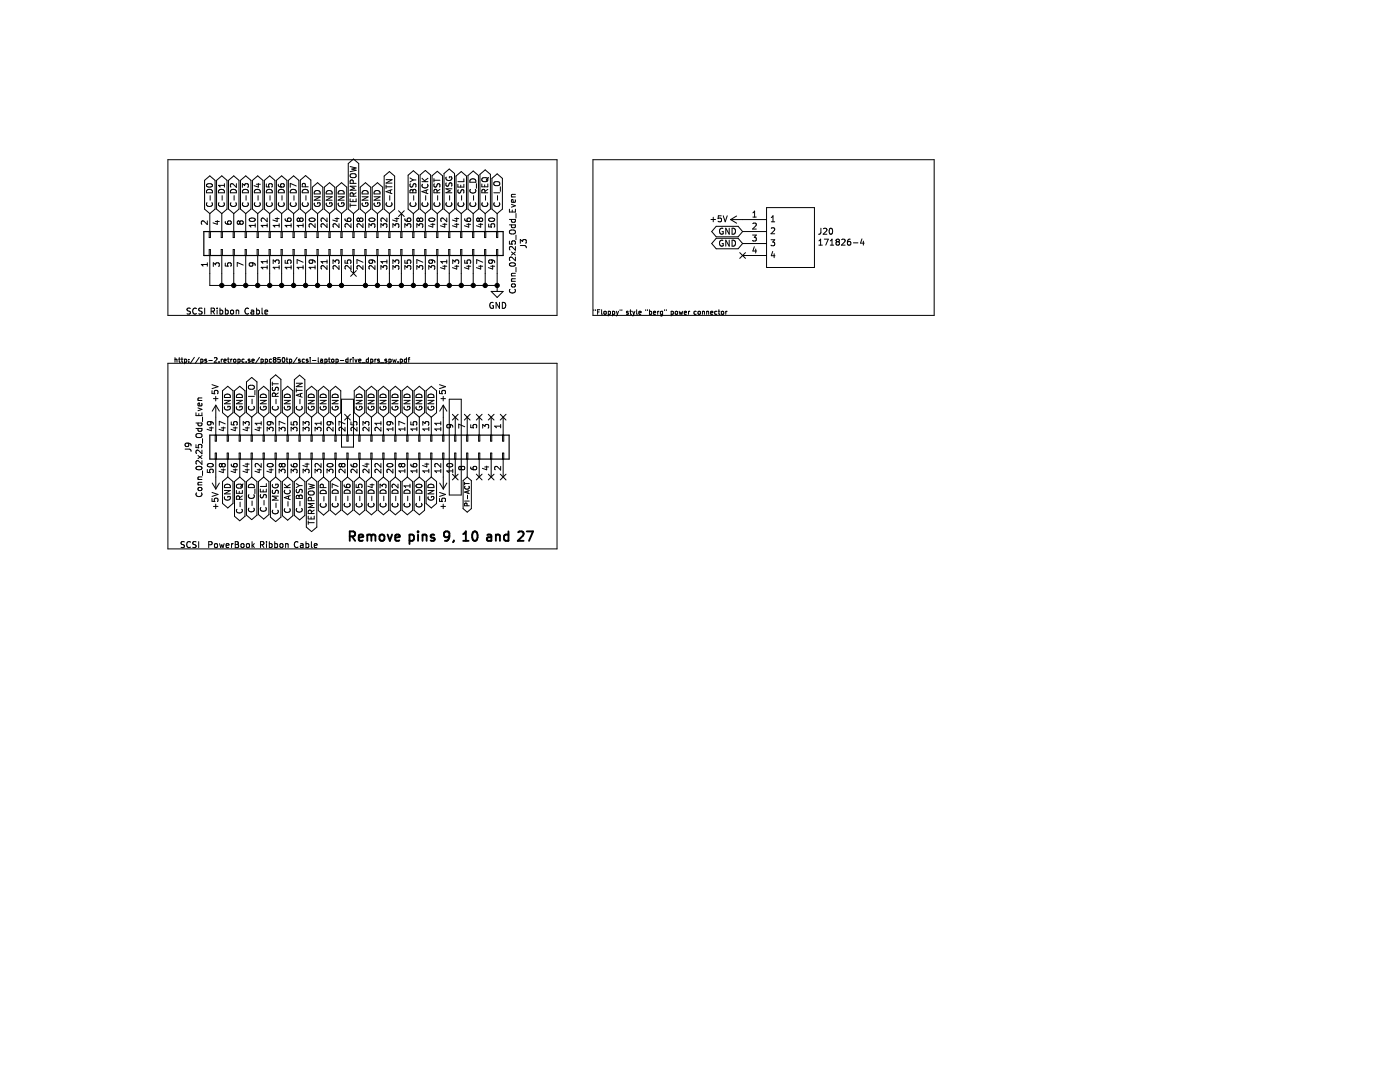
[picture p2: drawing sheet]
<svg xmlns="http://www.w3.org/2000/svg" width="279mm" height="216mm" viewBox="0 0 279 216" stroke-linecap="round" stroke-linejoin="round" font-family="sans-serif">
<path d="M.1 9.2h279.3v206.7h-279.3z" fill-rule="evenodd" fill="#fff" stroke="#fff" stroke-width=".2"/>
<g fill="none" stroke="#000" stroke-width=".2">
<path d="M33.5 31.9h77.7v31h-77.7zM40.8 36l1.1-.9 1 .9v5.7l-1 .9-1.1-.9zM41.3 36.8a.57 .57 0 0 1 .7-.2 .57 .57 0 0 1 .3 .6 .71 .71 0 0 1-1.1-.3zM41.4 37.9a.62 .62 0 0 1 .7-.1 .62 .62 0 0 1 .3 .7h-1.2zM41.9 39v.9M43.2 36l1.1-.9 1 .9v5.7l-1 .9-1.1-.9zM43.8 37.9a.62 .62 0 0 1 .7-.1 .62 .62 0 0 1 .3 .7h-1.2zM44.3 39v.9M44.8 36.6v.7M44.8 37h-1.2l.3 .3M45.6 36l1.1-.9 1 .9v5.7l-1 .9-1.1-.9zM46.2 37.9a.62 .62 0 0 1 .7-.1 .62 .62 0 0 1 .3 .7h-1.2z"/>
<path d="M46.7 39v.9M47.2 36.6v.8l-.9-.8-.3 .3 .1 .4M48 36l1-.9 1.1 .9v5.7l-1.1 .9-1-.9zM48.4 37.4v-.8l.4 .4 .1-.3h.6l.1 .2-.1 .5M48.5 37.9a.62 .62 0 0 1 .8-.1 .62 .62 0 0 1 .3 .7h-1.2zM49.1 39v.9M50.4 36l1-.9 1.1 .9v5.7l-1.1 .9-1-.9zM50.9 37.9a.62 .62 0 0 1 .7-.1 .62 .62 0 0 1 .4 .7h-1.2zM51.2 36.8h.8M51.5 39v.9M51.6 36.6v.7l-.9-.3M52.8 36l1-.9 1.1 .9v5.7l-1.1 .9-1-.9z"/>
<path d="M53.1 36.7v.6h.6v-.5l.5-.1 .1 .2-.1 .4M53.3 37.9a.62 .62 0 0 1 .7-.1 .62 .62 0 0 1 .3 .7h-1.2zM53.9 39v.9M55.2 36l1-.9 1.1 .9v5.7l-1.1 .9-1-.9zM55.5 36.8l.1 .3 .2 .2h.7l.2-.2-.1-.4-.5 .1-.1 .3 .2 .2M55.7 37.9a.62 .62 0 0 1 .7-.1 .62 .62 0 0 1 .3 .7h-1.2zM56.3 39v.9M57.6 36l1-.9 1 .9v5.7l-1 .9-1-.9zM58.1 37.9a.62 .62 0 0 1 .7-.1 .62 .62 0 0 1 .3 .7h-1.2zM58.7 39v.9M59.1 37.1l-1.2-.5v.8M59.9 35.9l1.1-.9 1 .9v5.8l-1 .9-1.1-.9z"/>
<path d="M60.5 37.9a.62 .62 0 0 1 .7-.1 .62 .62 0 0 1 .3 .7h-1.2zM60.9 37.3v-.6l-.5-.1-.1 .7h1.2M61.1 39v.9M62.3 37.4l1.1-.9 1 .9v4.3l-1 .9-1.1-.9zM62.7 39.3h1.2l-1.2 .6h1.2M62.9 38.1a.62 .62 0 0 1 .7 0 .62 .62 0 0 1 .3 .6h-1.2zM64.7 37.4l1.1-.9 1 .9v4.3l-1 .9-1.1-.9zM65.1 39.3h1.2l-1.2 .6h1.2M65.3 38.1a.62 .62 0 0 1 .7 0 .62 .62 0 0 1 .3 .6h-1.2zM67.1 37.4l1.1-.9 1 .9v4.3l-1 .9-1.1-.9zM67.5 39.3h1.2l-1.2 .6h1.2M67.7 38.1a.62 .62 0 0 1 .7 0 .62 .62 0 0 1 .3 .6h-1.2z"/>
<path d="M69.5 32.6l1-.9 1.1 .9v9.1l-1.1 .9-1-.9zM69.9 39.7v.5h1.2v-.5M69.9 33.2l1.2 .3-.9 .2 .9 .3-1.2 .3M69.9 34.8l.8-.1a.4 .4 0 0 1 .4 .4 .4 .4 0 0 1-.4 .4h-.4a.4 .4 0 0 1-.4-.3 .4 .4 0 0 1 0-.4zM70.4 39.8v.4M70.5 36.6l-.1-.6h-.4l-.1 .6h1.2M70.5 39.2l-.1-.6-.4-.1-.1 .7h1.2M71.1 37.2h-1.2l.8 .4-.8 .4h1.2M71.1 38.5l-.6 .4M71.9 37.4l1-.9 1.1 .9v4.3l-1.1 .9-1-.9zM72.3 39.3h1.2l-1.2 .6h1.2M72.4 38.1a.62 .62 0 0 1 .7 0 .62 .62 0 0 1 .4 .6h-1.2z"/>
<path d="M74.3 37.4l1-.9 1.1 .9v4.3l-1.1 .9-1-.9zM74.7 39.3h1.1l-1.1 .6h1.1M74.8 38.1a.62 .62 0 0 1 .7 0 .62 .62 0 0 1 .3 .6h-1.1zM76.7 35.1l1-.9 1.1 .9v6.6l-1.1 .9-1-.9zM77 37.3h1.2M77 36.9v.7M77 35.9h1.2l-1.2 .6h1.2M77.8 39v.9M77.9 38v.5M78.2 37.8l-1.2 .4 1.2 .4M81.4 35l1.1-.9 1 .9v6.7l-1 .9-1.1-.9zM81.8 35.5l.6 .4"/>
<path d="M81.9 36.6v.7h.4l.2-.5 .3-.2 .2 .3v.4M81.9 37.9l.3-.1 .2 .3 .2-.3h.3l.1 .7h-1.2zM82.4 38.1v.4M82.4 35.9h.6M82.4 35.9l-.6 .4M82.6 39v.9M83.8 34.9l1.1-.9 1 .9v6.8l-1 .9-1.1-.9zM84.2 36.3h1.2M84.2 35.6l.7 .7M84.3 36.8a.53 .53 0 0 0 .5 .7 .53 .53 0 0 0 .5-.7M85 39v.9M85.1 38v.5"/>
<path d="M85.4 37.8l-1.2 .4 1.2 .4M85.4 35.6l-.7 .5M86.2 35.1l1.1-.9 1 .9v6.6l-1 .9-1.1-.9zM86.6 35.6v.7M86.6 36h1.2M86.7 36.6v.7h.4l.2-.5 .3-.2 .2 .3-.1 .4M87.2 38.5v-.6l-.5-.1-.1 .7h1.2M87.3 39v.9M87.8 37.8l-.6 .4M88.6 34.6l1.1-.9 1 .9v7.1l-1 .9-1.1-.9zM89 36.5l.1 .6h.3l.3-.5 .3-.1 .2 .2-.1 .5M89 35.3a.54 .54 0 0 0 .6 .7 .54 .54 0 0 0 .5-.7h-.4v.2"/>
<path d="M89.7 39v.9M90.2 37.7h-1.2l.8 .4-.8 .4h1.2M91 35.1l1.1-.9 1 .9v6.6l-1 .9-1.1-.9zM91.4 36.8v.5h1.2v-.5M91.4 37.8l.1 .7h.3l.3-.5 .2-.2 .3 .3-.1 .4M91.9 36.9v.4M92.1 39v.9M92.6 35.7v.6h-1.2M93.4 35l1-.9 1.1 .9v6.7l-1.1 .9-1-.9zM93.9 37.8a.53 .53 0 0 0 .5 .7 .53 .53 0 0 0 .5-.7M93.9 35.8a.62 .62 0 0 1 .8-.1 .62 .62 0 0 1 .3 .7h-1.2zM94.5 39v.9"/>
<path d="M95.1 36.6v1M95.8 34.8l1-.9 1.1 .9v6.9l-1.1 .9-1-.9zM96.2 36.7v.6h1.2v-.6M96.3 35.5h.7a.4 .4 0 0 1 .4 .4 .4 .4 0 0 1-.4 .4h-.4a.4 .4 0 0 1-.4-.3 .4 .4 0 0 1 .1-.5zM96.7 36.9v.4M96.8 38.5l-.1-.6-.4-.1-.1 .7h1.2M96.9 39v.9M97.4 37.8l-.6 .4M97.5 35.4l-.4 .6M98.2 35.6l1-.9 1.1 .9v6.1l-1.1 .9-1-.9zM98.5 38.5h1.2M98.6 36.4l.7-.1a.4 .4 0 0 1 .5 .3 .4 .4 0 0 1-.5 .4h-.4a.4 .4 0 0 1-.3-.2 .4 .4 0 0 1 0-.4z"/>
<path d="M99.3 39v.9M99.9 37.3v.9M102.1 39.3h.8M102.8 39.9l.1 .3-.2 .2-.6-.1v-.4l.2-.1 .2 .6M102.9 38.8h-.8l.1 .5M118.3 31.9h68.1v31h-68.1zM41.3 40.5a.53 .53 0 0 0 .5 .7 .53 .53 0 0 0 .5-.7M41.4 44.1v.7l-.9-.7-.3 .2 .1 .5M41.4 52.4v.7M41.4 52.8h-1.2l.3 .3M41.8 49.8h.2v1.2h-.2zM41.8 46.2h.2v1.2h-.2z"/>
<path d="M41.9 42.6v3.6M41.9 51v6h57.3M42.6 53.2v-.8l.4 .4 .1-.3h.5l.2 .2-.2 .5M43 44.2h.8M43.4 44v.8l-.9-.3M43.7 40.5a.53 .53 0 0 0 .5 .7 .53 .53 0 0 0 .5-.7M44.1 49.8h.3v1.2h-.3zM44.1 46.2h.3v1.2h-.3zM44.3 42.6v3.6M44.3 51v6M45 44.2v.3l.2 .2 .7 .1 .3-.3-.2-.4-.5 .1-.1 .3 .2 .3M45 52.5v.6h.5v-.6h.5l.2 .2-.2 .4"/>
<path d="M46.1 40.5a.53 .53 0 0 0 .5 .7 .53 .53 0 0 0 .5-.7M46.5 49.8h.3v1.2h-.3zM46.5 46.2h.3v1.2h-.3zM46.7 42.6v3.6M46.7 51v6M47.9 44.3l-.3-.2-.3 .2v.2l.3 .3 .3-.3M47.9 44.3l.2-.2h.2l.2 .2v.3l-.2 .2-.3-.1-.1-.2M47.9 44.3v.2M48.5 40.5a.53 .53 0 0 0 .5 .7 .53 .53 0 0 0 .5-.7M48.5 52.9l-1.2-.5v.8M48.9 49.8h.3v1.2h-.3zM48.9 46.2h.3v1.2h-.3z"/>
<path d="M49 42.6v3.6M49 51v6M49.8 43.6a.57 .57 0 0 1 .7-.2 .57 .57 0 0 1 .4 .6 .71 .71 0 0 1-1.2-.2zM50.2 52.4l.3 .3-.1 .3-.6 .1-.1-.4 .3-.3 .6 .1 .3 .2v.3M50.9 40.5a.53 .53 0 0 0 .5 .7 .53 .53 0 0 0 .4-.7M50.9 44.6v.7M50.9 45h-1.2l.4 .3M51.3 49.8h.2v1.2h-.2zM51.3 46.2h.2v1.2h-.2zM51.4 42.6v3.6M51.4 51v6M53.3 40.5a.53 .53 0 0 0 .4 .7 .53 .53 0 0 0 .5-.7"/>
<path d="M53.3 45h-1.2l.4 .3M53.3 43.5v.7l-.8-.7-.4 .2 .1 .5M53.3 44.6v.7M53.3 51.9v.6M53.3 53v.7M53.3 53.3h-1.2l.4 .4M53.3 52.2h-1.2l.4 .3M53.7 49.8h.2v1.2h-.2zM53.7 46.2h.2v1.2h-.2zM53.8 42.6v3.6M53.8 51v6M54.5 52.6v-.7l.5 .4 .1-.4h.5l.1 .2-.1 .5"/>
<path d="M54.9 43.6h.8M55.3 43.4v.8l-.8-.3M55.7 40.5a.53 .53 0 0 0 .4 .7 .53 .53 0 0 0 .5-.7M55.7 45h-1.2l.4 .3M55.7 53.3h-1.2l.4 .4M55.7 44.6v.7M55.7 53v.7M56.1 49.8h.2v1.2h-.2zM56.1 46.2h.2v1.2h-.2zM56.2 42.6v3.6M56.2 51v6M56.9 43.6l.1 .4 .2 .1 .7 .1 .2-.2-.1-.4h-.6v.4l.2 .2"/>
<path d="M56.9 51.9v.6h.6l-.1-.5 .6-.1 .1 .2-.1 .4M58 40.5a.53 .53 0 0 0 .5 .7 .53 .53 0 0 0 .5-.7M58.1 45h-1.2l.3 .3M58.1 53.3h-1.2l.3 .4M58.1 44.6v.7M58.1 53v.7M58.5 49.8h.2v1.2h-.2zM58.5 46.2h.2v1.2h-.2zM58.6 42.6v3.6M58.6 51v6M59.8 43.7l-.2-.2-.3 .2 .1 .4 .1 .1 .3-.2M59.8 43.7l.2-.2h.3l.2 .2-.1 .4-.1 .1-.4-.1-.1-.1"/>
<path d="M59.8 43.7v.3M60.4 40.5a.53 .53 0 0 0 .5 .7 .53 .53 0 0 0 .5-.7M60.5 45h-1.2l.3 .3M60.5 53.3h-1.2l.3 .4M60.5 44.6v.7M60.5 53v.7M60.5 52.3l-1.2-.5v.8M60.9 49.8h.2v1.2h-.2zM60.9 46.2h.2v1.2h-.2zM61 42.6v3.6M61 51v6M61.8 43.6a.57 .57 0 0 1 .7-.2 .57 .57 0 0 1 .3 .6 .71 .71 0 0 1-1.1-.2z"/>
<path d="M62.2 51.9l.2 .2v.3l-.6 .1-.1-.4 .2-.2h.7l.2 .2 .1 .3M62.8 40.5a.54 .54 0 0 0 .5 .7 .54 .54 0 0 0 .5-.7h-.4v.2M62.9 53.3h-1.2l.3 .4M62.9 44.6v.8l-.9-.8-.3 .3 .1 .4M62.9 53v.7M63.3 49.8h.2v1.2h-.2zM63.3 46.2h.2v1.2h-.2zM63.4 42.6v3.6M63.4 51v6M65.2 40.5a.54 .54 0 0 0 .5 .7 .54 .54 0 0 0 .5-.7h-.4v.2M65.3 43.5v.7l-.9-.7-.3 .2 .1 .5M65.3 52.2h-1.2l.3 .3"/>
<path d="M65.3 53v.7l-.9-.7-.3 .2 .1 .5M65.3 44.6v.8l-.9-.8-.3 .3 .1 .4M65.3 51.9v.6M65.6 49.8h.3v1.2h-.3zM65.6 46.2h.3v1.2h-.3zM65.8 42.6v3.6M65.8 51v6M66.5 52.6v-.7l.4 .4 .1-.4h.5l.2 .2-.2 .5M66.9 43.6h.8M67.3 43.4v.8l-.9-.3M67.5 40.5a.54 .54 0 0 0 .6 .7 .54 .54 0 0 0 .5-.7h-.4v.2M67.7 44.6v.8l-.9-.8-.3 .3 .1 .4"/>
<path d="M67.7 53v.7l-.9-.7-.3 .2 .1 .5M68 49.8h.3v1.2h-.3zM68 46.2h.3v1.2h-.3zM68.2 42.6v3.6M68.2 51v6M68.9 43.6v.4l.2 .1 .7 .1 .2-.2-.1-.4h-.5l-.1 .4 .2 .2M68.9 51.9v.6h.5v-.5l.5-.1 .1 .2-.1 .4M69.9 40.6v.7M69.9 41h1.2M70 54l1.1 1.1M70 44.6v.8l-.8-.8-.3 .3 .1 .4M70 53v.7l-.8-.7-.3 .2 .1 .5"/>
<path d="M70.4 49.8h.3v1.2h-.3zM70.4 46.2h.3v1.2h-.3zM70.5 42.6v3.6M70.5 51v3.6M71.1 54l-1.1 1.1M71.8 43.7l-.3-.2-.3 .2 .1 .4 .2 .1 .3-.2M71.8 43.7l.2-.2h.2l.2 .2v.4l-.2 .1-.3-.1-.1-.1M71.8 43.7v.3M72.3 40.5a.54 .54 0 0 0 .6 .7 .54 .54 0 0 0 .4-.7h-.4v.2M72.4 44.6v.8l-.8-.8-.4 .3 .2 .4M72.4 53v.7l-.8-.7-.4 .2 .2 .5M72.4 52.3l-1.2-.5v.8"/>
<path d="M72.8 49.8h.3v1.2h-.3zM72.8 46.2h.3v1.2h-.3zM72.9 42.6v3.6M72.9 51v6M73.6 45.4v-.8l.5 .4 .1-.3h.5l.1 .2-.1 .5M73.7 43.6a.57 .57 0 0 1 .7-.2 .57 .57 0 0 1 .4 .6 .71 .71 0 0 1-1.2-.2zM74.1 51.9l.3 .2-.1 .3-.6 .1-.1-.4 .3-.2h.6l.3 .2v.3M74.7 40.5a.54 .54 0 0 0 .6 .7 .54 .54 0 0 0 .4-.7h-.4v.2M74.8 53v.7l-.8-.7-.4 .2 .1 .5M75.2 49.8h.2v1.2h-.2zM75.2 46.2h.2v1.2h-.2zM75.3 42.6v3.6"/>
<path d="M75.3 51v6M76 45.4v-.8l.5 .4 .1-.3h.5l.1 .2-.1 .5M76 53.7v-.7l.5 .4 .1-.3h.5l.1 .1-.1 .5M77.2 40.5a.53 .53 0 0 0 .4 .7 .53 .53 0 0 0 .5-.7M77.2 43.5v.7l-.8-.7-.4 .2 .1 .5M77.2 52.2h-1.2l.4 .3M77.2 51.9v.6M77.6 49.8h.2v1.2h-.2zM77.6 46.2h.2v1.2h-.2zM77.7 42.6v3.6M77.7 51v6M78.4 52.6v-.7l.5 .4 .1-.4h.5l.1 .2-.1 .5"/>
<path d="M78.4 45.4v-.8l.5 .4 .1-.3h.5l.1 .2-.1 .5M78.4 53.7v-.7l.5 .4 .1-.3h.5l.1 .1-.1 .5M78.8 43.6h.8M79.2 43.4v.8l-.8-.3M79.5 42l1.2 1.2M80 49.8h.2v1.2h-.2zM80 46.2h.2v1.2h-.2zM80.1 42.6v3.6M80.1 51v6M80.7 42l-1.2 1.2M80.8 43.6l.1 .4 .2 .1 .7 .1 .2-.2-.1-.4h-.6v.4l.2 .2M80.8 51.9v.6h.6l-.1-.5 .6-.1 .1 .2-.1 .4"/>
<path d="M80.8 45.4v-.8l.5 .4 .1-.3h.5l.1 .2-.1 .5M80.8 53.7v-.7l.5 .4 .1-.3h.5l.1 .1-.1 .5M81.9 40.5a.53 .53 0 0 0 .5 .7 .53 .53 0 0 0 .5-.7M82.4 49.8h.2v1.2h-.2zM82.4 46.2h.2v1.2h-.2zM82.5 42.6v3.6M82.5 51v6M83.2 45.4v-.8l.4 .4 .2-.3h.5l.1 .2-.1 .5M83.2 53.7v-.7l.4 .4 .2-.3h.5l.1 .1-.1 .5M83.7 43.7l-.2-.2-.3 .2v.4l.2 .1 .3-.2M83.7 43.7l.2-.2h.3l.2 .2-.1 .4-.1 .1-.4-.1-.1-.1M83.7 43.7v.3"/>
<path d="M84.3 40.5a.53 .53 0 0 0 .5 .7 .53 .53 0 0 0 .5-.7M84.4 52.3l-1.2-.5v.8M84.8 49.8h.2v1.2h-.2zM84.8 46.2h.2v1.2h-.2zM84.9 42.6v3.6M84.9 51v6M85.6 53.7v-.7l.4 .4 .1-.3h.6l.1 .1-.1 .5M85.7 43.6a.57 .57 0 0 1 .7-.2 .57 .57 0 0 1 .3 .6 .71 .71 0 0 1-1.1-.2zM86 44.8h.8M86.1 51.9l.2 .2v.3l-.6 .1-.1-.4 .2-.2h.7l.2 .2 .1 .3M86.4 44.6v.7l-.9-.3M86.7 40.5a.53 .53 0 0 0 .5 .7 .53 .53 0 0 0 .5-.7"/>
<path d="M87.2 49.8h.2v1.2h-.2zM87.2 46.2h.2v1.2h-.2zM87.3 42.6v3.6M87.3 51v6M88.4 44.8h.8M88.4 53.1h.8M88.8 52.9v.8l-.9-.3M88.8 44.6v.7l-.9-.3M89.1 40.5a.53 .53 0 0 0 .5 .7 .53 .53 0 0 0 .5-.7M89.2 43.5v.7l-.9-.7-.3 .2 .1 .5M89.2 52.2h-1.2l.3 .3M89.2 51.9v.6"/>
<path d="M89.5 49.8h.3v1.2h-.3zM89.5 46.2h.3v1.2h-.3zM89.7 42.6v3.6M89.7 51v6M90.4 52.6v-.7l.4 .4 .1-.4h.5l.2 .2-.2 .5M90.8 43.6h.8M90.8 44.8h.8M90.8 53.1h.8M91.2 52.9v.8l-.9-.3M91.2 43.4v.8l-.9-.3M91.2 44.6v.7l-.9-.3M91.5 40.5a.53 .53 0 0 0 .5 .7 .53 .53 0 0 0 .5-.7"/>
<path d="M91.9 49.8h.3v1.2h-.3zM91.9 46.2h.3v1.2h-.3zM92.1 42.6v3.6M92.1 51v6M92.7 43.6l.1 .4 .2 .1 .7 .1 .2-.2-.1-.4h-.5l-.1 .4 .2 .2M92.7 51.9v.6h.6v-.5l.5-.1 .1 .2-.1 .4M93.1 44.8h.8M93.1 53.1h.8M93.5 52.9v.8l-.8-.3M93.5 44.6v.7l-.8-.3M93.9 40.5a.53 .53 0 0 0 .5 .7 .53 .53 0 0 0 .5-.7M94.3 49.8h.3v1.2h-.3z"/>
<path d="M94.3 46.2h.3v1.2h-.3zM94.4 42.6v3.6M94.4 51v6M95.5 44.8h.8M95.5 53.1h.8M95.6 43.7l-.2-.2-.3 .2v.3l.3 .2 .2-.2M95.6 43.7l.3-.2h.2l.2 .2v.4l-.2 .1-.3-.1-.2-.1M95.6 43.7v.3M95.9 52.9v.8l-.8-.3M95.9 44.6v.7l-.8-.3M96.3 40.5a.53 .53 0 0 0 .5 .7 .53 .53 0 0 0 .4-.7M96.3 52.3l-1.2-.5v.8"/>
<path d="M96.7 49.8h.2v1.2h-.2zM96.7 46.2h.2v1.2h-.2zM96.8 42.6v3.6M96.8 51v6M97.5 44.7v.6h.6l-.1-.5 .6-.1 .1 .2-.1 .4M97.6 43.6a.57 .57 0 0 1 .7-.2 .57 .57 0 0 1 .4 .6 .71 .71 0 0 1-1.2-.2zM97.9 53.1h.8M98 58.2h2.4l-1.2 1.1zM98 51.9l.3 .2-.1 .3-.6 .1-.1-.4 .3-.2h.6l.3 .2v.3M98.3 52.9v.8l-.8-.3M98.7 40.5a.53 .53 0 0 0 .4 .7 .53 .53 0 0 0 .5-.7M99.1 46.2h.2v1.2h-.2z"/>
<path d="M99.1 49.8h.2v1.2h-.2zM99.2 42.6v3.6M99.2 51v7.2M101.7 41.7v.6h1.2v-.6M101.7 48.1v.6h.5v-.5l.5-.1 .2 .2-.2 .4M101.7 44.9h1.2M101.7 43.8h1.2M101.7 46.1l.8-.2a.4 .4 0 0 1 .4 .4 .4 .4 0 0 1-.4 .4h-.4a.4 .4 0 0 1-.4-.2 .4 .4 0 0 1 0-.4zM101.8 52.5a.57 .57 0 0 1 .6-.1 .57 .57 0 0 1 .4 .5 .71 .71 0 0 1-1.1-.2zM101.8 57.7a.53 .53 0 0 0 .5 .8 .53 .53 0 0 0 .4-.8M102.1 56.1h.8M102.1 55.1h.8"/>
<path d="M102.1 50.3l.8 .6M102.1 40.8l.8 .3-.8 .2M102.1 43.8v.3l.2 .3 .5-.2v-.4M102.1 56.8l.5-.2 .3 .4-.3 .3h-.3l-.2-.3zM102.1 44.9v.3l.2 .2 .5-.1v-.4M102.2 41.9v.4M102.9 49.2v.7l-.9-.7-.3 .2 .1 .5M102.9 51.3v.7l-.9-.7-.3 .2 .1 .5M102.9 54.5l-.8 .1 .1 .5M102.9 55.6l-.8 .1 .1 .4M102.9 50.3l-.8 .6M103 42.6v.9"/>
<path d="M103 46.9v.9M103 53.3v1M103.8 48.5v-.7l.5 .4 .1-.3h.5l.1 .1-.1 .5M103.8 49l1.1 .1 .1 .3M141.9 43.8h.9M142.3 43.3v1M142.9 45.2h4.4l.9 1-.9 1.1h-4.4l-.9-1.1zM142.9 47.5h4.4l.9 1.1-.9 1h-4.4l-.9-1zM143.9 43.1h-.5l-.1 .5h.6v.5l-.1 .2-.5-.2M144.3 45.6a.54 .54 0 0 0-.7 .5 .54 .54 0 0 0 .7 .5v-.4h-.2M144.3 48a.54 .54 0 0 0-.7 .5 .54 .54 0 0 0 .7 .5v-.4h-.2M144.3 43.1l.4 1.2 .4-1.2"/>
<path d="M145.5 45.5v1.2l-.7-1.2v1.2M145.5 47.9v1.2l-.7-1.2v1.2M145.8 43.8h7.2M145.8 43.8l1.2 .7M146.1 45.5a.6 .6 0 0 1 .7 .6 .6 .6 0 0 1-.7 .6zM146.1 47.9a.6 .6 0 0 1 .7 .6 .6 .6 0 0 1-.7 .6zM147 43.1l-1.2 .7M147.6 50.4l1.2 1.2M148.2 51h4.8M148.2 46.2h4.8M148.2 48.6h4.8M148.8 50.4l-1.2 1.2"/>
<path d="M150.2 46.9h.7l-.4 .5 .4 .1v.5l-.2 .1-.5-.1M150.3 43.3h.6M150.3 42.5l.3-.4v1.2M150.3 44.6l.4-.1 .2 .4-.7 .8h.7M150.5 49.2l-.2 .9h.7M150.8 49.7v.8M153 41.4h9.5v12h-9.5zM153.9 47.8h.7l-.4 .5 .4 .1v.5l-.2 .1-.5-.1M153.9 45.6l.5-.1 .2 .3-.7 .8h.7M153.9 44.3h.7M153.9 43.4l.4-.3v1.2M154.2 50.2l-.3 .8h.8"/>
<path d="M154.5 50.6v.8M163.4 48.9h.7M163.4 48.1l.4-.4v1.2M163.8 45.5v1.1l-.4 .1M164.3 45.7l.5-.2 .2 .4-.7 .8h.7M164.5 47.7h.8l-.5 1.2M165.6 45.7l.2-.2a.64 .64 0 0 1 .4 .6 .64 .64 0 0 1-.4 .6l-.3-.4zM165.7 48.9h.7M165.7 48.1l.3-.4v1.2M167.1 48.2l-.3 .3 .1 .3 .2 .1h.2l.2-.2v-.4l-.2-.1M167.1 48.2l-.3-.2 .3-.3h.2l.2 .2-.2 .3M167.1 48.2h.2"/>
<path d="M168 47.8l.4-.1 .3 .4-.8 .8h.8M169.7 47.7l-.4 .1-.1 .2-.1 .7 .2 .2 .4-.1v-.6h-.4l-.2 .2M170.3 48.5h.9M172 47.7l-.3 .8h.8M172.3 48.1v.8M33.5 72.5h77.7v37h-77.7zM34.9 71.4v.9M34.9 71.8l.4-.1v.6M35.6 71.7h.4M35.8 71.4v.8l.2 .1M36.2 71.7h.3M36.3 71.4v.8l.2 .1"/>
<path d="M36.8 71.7v.9M36.8 71.7h.3l.2 .1-.1 .4h-.4M37.7 71.7v.1M37.7 72.2v.1M38 61.5l-.6 .1v.3l.5 .3 .1 .2-.2 .3-.5-.1M38.8 71.3l-.8 1.2M39.2 61.6a.53 .53 0 0 0-.7 .5 .53 .53 0 0 0 .7 .5M39.5 79.9h.8M39.8 71.3l-.8 1.2M40.1 71.7h.2l.2 .1-.1 .4h-.3M40.1 71.7v.9M40.3 79.4l-.7 .1v.4"/>
<path d="M40.3 61.5l-.6 .1v.3l.5 .3 .1 .2-.2 .3-.4-.1M40.8 61.5v1.2M41.2 71.7l-.3 .1 .3 .2v.2h-.3M41.7 71.9h.7M42.1 62.1l.6-.1 .1-.4-.7-.1v1.2M42.3 78v.5l.6 .1-.1-.6h.6l.1 .1-.1 .5M42.3 76.8l1.2 .4-1.2 .4M42.4 62.1l.4 .6M42.6 79.5h.9M42.8 71.4h.3l.2 .2-.6 .7h.6M43.1 79.1v.9M43.3 61.5v.1"/>
<path d="M43.3 61.9v.8M43.7 72.2v.1M43.9 61.9h.3l.3 .2-.1 .5h-.5M43.9 61.5v1.2M44.2 71.7v.6M44.4 78l1.1-.9 1 .9v4.3l-1 .9-1.1-.9zM44.4 71.7l-.2 .1M44.7 72l.4-.1v-.2h-.3l-.1 .1v.4h.4M44.8 79.9h1.2l-1.2 .7h1.2M45 78.7a.62 .62 0 0 1 .7 0 .62 .62 0 0 1 .3 .6h-1.2zM45 61.9h.3l.2 .2-.1 .5h-.4M45 61.5v1.2"/>
<path d="M45.4 71.7h.4M45.5 71.4v.8l.3 .1M46.1 62l.1-.1 .4 .1-.1 .6h-.4zM46.1 71.7v.6M46.3 71.7l-.2 .1M46.6 71.8h.4v.4h-.4zM46.8 78l1-.9 1.1 .9v4.3l-1.1 .9-1-.9zM47.1 62l.5-.1 .1 .8M47.1 61.9v.8M47.2 79.9h1.2l-1.2 .7h1.2M47.3 78.7a.62 .62 0 0 1 .8 0 .62 .62 0 0 1 .3 .6h-1.2zM47.5 71.7h.3l.1 .1-.1 .4h-.3"/>
<path d="M47.5 71.7v.9M48.7 71.7h-.2l-.2 .1 .1 .4h.3M49.1 72.2v.1M49.2 76.2l1-.9 1.1 .9v6.1l-1.1 .9-1-.9zM49.6 79.1h1.2M49.6 61.6a.53 .53 0 0 0-.7 .5 .53 .53 0 0 0 .7 .5M49.6 77l.8-.1a.4 .4 0 0 1 .4 .4 .4 .4 0 0 1-.4 .4h-.4a.4 .4 0 0 1-.4-.2 .4 .4 0 0 1 0-.5zM49.9 71.7l-.4 .1 .4 .2v.2h-.4M50.1 61.9h.5v.8M50.3 72l.4-.1v-.2h-.3l-.1 .1v.4h.4M50.3 79.7v.9M50.6 62.2l-.5 .2 .1 .3 .4-.1"/>
<path d="M50.9 77.9v.9M51.2 61.9h.4l.2 .2-.1 .5h-.5M51.2 61.5v1.2M51.6 78l1-.9 1.1 .9v4.3l-1.1 .9-1-.9zM51.8 71.3l-.8 1.2M52 79.9h1.1l-1.1 .7h1.1M52.1 71.7h.3l.1 .1v.4h-.4M52.1 71.7v.9M52.1 78.7a.62 .62 0 0 1 .7 0 .62 .62 0 0 1 .3 .6h-1.1zM52.3 61.5v1l.2 .2M52.9 62.3l.5-.1v-.3h-.4l-.1 .1v.6h.5M52.9 71.7h.3l.2 .1-.1 .4h-.4"/>
<path d="M52.9 71.7v.9M54 75.7l1-.9 1.1 .9v6.6l-1.1 .9-1-.9zM54.2 71.7h-.3l-.2 .1 .1 .4h.4M54.3 76.2v.7M54.3 76.6h1.2M54.4 77.3l.1 .6h.3l.2-.5 .3-.1 .2 .2v.5M54.7 71.8l-.2-.2 .2-.2 .4 .1-.2 .3M54.7 71.8l-.2 .1 .2 .4 .4-.2-.2-.3M54.7 71.8h.2M55 79.1l-.1-.6h-.4l-.2 .6h1.2M55.1 79.7v.9M55.5 78.4l-.5 .4"/>
<path d="M55.9 71.4h-.4l-.1 .4h.5v.4h-.5M56.4 78l1-.9 1 .9v4.3l-1 .9-1-.9zM56.4 71.4h.1a.45 .45 0 0 1 .4 .4 .45 .45 0 0 1-.5 .4l-.1-.3zM56.7 79.9h1.2l-1.2 .7h1.2M56.9 78.7a.62 .62 0 0 1 .7 0 .62 .62 0 0 1 .3 .6h-1.2zM57.1 71.7h.4M57.2 71.4v.8l.3 .1M57.8 71.7h.2l.2 .1-.1 .4h-.3M57.8 71.7v.9M58.7 75.8l1.1-.9 1 .9v6.5l-1 .9-1.1-.9zM59.1 77.9h1.2M59.1 77.6v.6"/>
<path d="M59.1 76.5h1.2l-1.2 .7h1.2M59.3 71.3l-.8 1.2M59.9 79.7v.9M59.9 71.7l-.3 .1 .3 .2v.2h-.3M60 78.6v.5M60.3 78.5l-1.2 .4 1.2 .4M60.8 71.7h-.3l-.2 .1 .1 .4h.4M61.1 78l1.1-.9 1 .9v4.3l-1 .9-1.1-.9zM61.5 71.7l-.4 .1 .4 .2v.2h-.4M61.5 79.9h1.2l-1.2 .7h1.2M61.7 78.7a.62 .62 0 0 1 .7 0 .62 .62 0 0 1 .3 .6h-1.2zM61.9 71.4h.1"/>
<path d="M61.9 71.7v.6M62.4 71.9h.7M63.5 71.4v.8l.1 .1M63.5 78l1.1-.9 1 .9v4.3l-1 .9-1.1-.9zM63.9 79.9h1.2l-1.2 .7h1.2M64 71.7h.3l.1 .6M64.1 78.7a.62 .62 0 0 1 .7 0 .62 .62 0 0 1 .3 .6h-1.2zM64.4 71.9l-.5 .2 .2 .2 .3-.1M64.8 71.7h.3l.2 .1-.1 .4h-.4M64.8 71.7v.9M65.5 71.7h.4M65.7 71.4v.8l.2 .1"/>
<path d="M65.9 78l1.1-.9 1 .9v4.3l-1 .9-1.1-.9zM66.2 71.8h.4v.4h-.4zM66.3 79.9h1.2l-1.2 .7h1.2M66.5 78.7a.62 .62 0 0 1 .7 0 .62 .62 0 0 1 .3 .6h-1.2zM67.1 71.7v.9M67.1 71.7h.2l.2 .1-.1 .4h-.3M67.9 71.9h.7M68.2 79.7h2.3v9.5h-2.3zM69.5 71.4v.9M69.5 71.7h-.3l-.2 .1 .1 .4h.4M69.9 71.7v.6M70.2 71.7l-.3 .1"/>
<path d="M70.5 71.4h.1M70.5 71.7v.6M70.7 78l1-.9 1.1 .9v4.3l-1.1 .9-1-.9zM70.8 71.7l.2 .6 .3-.6M71.1 79.9h1.2l-1.2 .7h1.2M71.2 78.7a.62 .62 0 0 1 .8 0 .62 .62 0 0 1 .3 .6h-1.2zM71.6 72l.4-.1v-.2h-.3l-.1 .1v.4h.4M72.2 72.4h.7M73.1 78l1-.9 1.1 .9v4.3l-1.1 .9-1-.9zM73.5 79.9h1.2l-1.2 .7h1.2M73.5 71.7h-.2l-.2 .1 .1 .4h.3M73.5 71.4v.9"/>
<path d="M73.6 78.7a.62 .62 0 0 1 .7 0 .62 .62 0 0 1 .4 .6h-1.2zM74 71.7v.9M74 71.7h.2l.2 .1-.1 .4h-.3M74.8 71.7v.6M75.1 71.7l-.3 .1M75.5 78l1-.9 1.1 .9v4.3l-1.1 .9-1-.9zM75.7 71.7l-.3 .1 .3 .2v.2h-.3M75.8 79.9h1.2l-1.2 .7h1.2M75.9 72.4h.7M76 78.7a.62 .62 0 0 1 .7 0 .62 .62 0 0 1 .3 .6h-1.2zM77.2 71.7l-.4 .1 .4 .2v.2h-.4M77.6 71.7h.3l.2 .1-.1 .4h-.4"/>
<path d="M77.6 71.7v.9M77.9 78l1-.9 1.1 .9v4.3l-1.1 .9-1-.9zM78.2 79.9h1.2l-1.2 .7h1.2M78.4 71.7l.1 .6 .2-.5 .2 .5 .2-.6M78.4 78.7a.62 .62 0 0 1 .7 0 .62 .62 0 0 1 .3 .6h-1.2zM79.4 72.2v.1M79.9 71.7h.2l.2 .1-.1 .4h-.3M79.9 71.7v.9M80.3 78l1-.9 1 .9v4.3l-1 .9-1-.9zM80.6 79.9h1.2l-1.2 .7h1.2M80.8 78.7a.62 .62 0 0 1 .7 0 .62 .62 0 0 1 .3 .6h-1.2zM81.1 71.7h-.2l-.2 .1 .1 .4h.3"/>
<path d="M81.1 71.4v.9M81.4 71.7h.4M81.8 71.4l-.2 .1v.8M82.6 78l1.1-.9 1 .9v4.3l-1 .9-1.1-.9zM83 79.9h1.2l-1.2 .7h1.2M83.2 78.7a.62 .62 0 0 1 .7 0 .62 .62 0 0 1 .3 .6h-1.2zM85 78l1.1-.9 1 .9v4.3l-1 .9-1.1-.9zM85.4 79.9h1.2l-1.2 .7h1.2M85.6 78.7a.62 .62 0 0 1 .7 0 .62 .62 0 0 1 .3 .6h-1.2zM87.7 78v.5l.6 .1-.1-.6h.6l.1 .1-.1 .5M87.7 76.8l1.2 .4-1.2 .4M88 79.5h.9"/>
<path d="M88.5 79.1v.9M89.7 79.7h2.4v19.1h-2.4zM98.4 60.4a.54 .54 0 0 0-.7 .5 .54 .54 0 0 0 .8 .5v-.4h-.2M99.7 60.3v1.2l-.7-1.2v1.2M100.2 60.3a.6 .6 0 0 1 .7 .6 .6 .6 0 0 1-.7 .6zM118.5 61.8v.2M118.9 61.8v.2M119.3 62.2h.3M119.7 61.8h-.4v.9M120.1 61.8v.8l.1 .1M120.6 62.2h.4l-.1 .5-.3-.1zM121.4 62.2l.3-.1 .1 .2v.4h-.4"/>
<path d="M121.4 62.1v.9M122.2 62.2l.3-.1 .2 .2-.1 .4h-.4M122.2 62.1v.9M123 62.1l.2 .6M123.2 62.7l-.2 .3M123.4 62.1l-.2 .6M123.7 61.8v.2M124.1 61.8v.2M125 62.3l.4 .3-.1 .1h-.3M125 62.2v.1M125.4 62.2h-.4M125.7 62.1h.3"/>
<path d="M125.8 61.8v.8l.2 .1M126.3 62.1l.2 .6M126.5 62.7l-.2 .3M126.7 62.1l-.2 .6M127.1 61.8v.8l.1 .1M127.5 62.4l.4-.1v-.1l-.3-.1-.1 .1v.5h.4M128.9 61.8v.2M129.2 61.8v.2M129.6 62.2l.3-.1 .2 .2-.1 .4h-.4M129.6 61.8v.9M130.4 62.4l.5-.1-.1-.1-.3-.1-.1 .1 .1 .5h.3M131.3 62.1v.6"/>
<path d="M131.5 62.1l-.2 .2M132.2 62.2l-.2-.1-.2 .2 .1 .4h.3M132.2 62.1v.8l-.1 .1h-.3M132.6 61.8v.2M133 61.8v.2M133.9 62.2l.3-.1 .2 .2-.1 .4h-.4M133.9 62.1v.9M134.8 62.2h.4l-.1 .5h-.3zM134.8 62.6v.1M135.5 62.1l.2 .6 .2-.4 .2 .4 .2-.6M136.6 62.4l.4-.1v-.1l-.3-.1-.1 .1v.5h.4M137.4 62.1v.6"/>
<path d="M137.7 62.1l-.3 .2M138.9 62.2l-.2-.1-.2 .2 .1 .4h.3M139.3 62.2h.4v.5l-.4-.1zM140.2 62.2h.3l.1 .5M140.2 62.1v.6M141 62.2h.4v.5M141 62.1v.6M141.8 62.4l.5-.1-.1-.1-.2-.1-.2 .1 .1 .5h.3M142.7 62.6v.1M142.7 62.7h.4M143.1 62.2h-.4v.4M143.3 62.1h.4"/>
<path d="M143.5 61.8v.8l.2 .1M144 62.2h.4v.5l-.4-.1zM144.8 62.1v.6M145.1 62.1l-.3 .2M36.9 89.6l1.1 .1 .1 .4M37.4 88.4l.3 .2-.1 .4h-.6l-.1-.4 .3-.2 .6 .1 .3 .1v.4M39.1 88.7v.6l.6 .1-.1-.6 .6-.1 .1 .2-.1 .5M39.1 82.4v.5h1.2v-.5M39.1 85.5h1.2M39.1 84.4h1.2M39.2 86.7l.7-.2a.4 .4 0 0 1 .4 .4 .4 .4 0 0 1-.4 .4h-.4a.4 .4 0 0 1-.4-.2 .4 .4 0 0 1 .1-.4zM39.2 98.3a.53 .53 0 0 0 .5 .8 .53 .53 0 0 0 .5-.8"/>
<path d="M39.2 93.2a.57 .57 0 0 1 .7-.2 .57 .57 0 0 1 .3 .6 .71 .71 0 0 1-1.1-.3zM39.5 96.8h.8M39.5 95.7h.8M39.5 90.9l.8 .6M39.5 81.4l.8 .3-.8 .3M39.6 84.4l-.1 .4 .2 .2 .5-.1v-.5M39.6 85.5l-.1 .3 .2 .3 .5-.2v-.4M39.6 97.3h.6v.5h-.6l-.1-.1zM39.7 82.5v.4M40.2 80.5l.1 .3-.2 .2-.5-.1v-.4l.2-.1 .1 .6M40.3 91.9v.8l-.8-.8-.4 .2 .1 .5M40.3 89.8v.8l-.8-.8-.4 .2 .1 .5"/>
<path d="M40.3 96.2l-.7 .1v.5M40.3 95.2h-.7v.5M40.3 90.9l-.8 .6M40.4 83.2v.9M40.4 87.5v.9M40.4 94v.9M41.4 93.7v.6h.5v-.6h.6l.1 .2-.1 .4M41.5 92.6a.57 .57 0 0 1 .6-.2 .57 .57 0 0 1 .4 .6 .71 .71 0 0 1-1.1-.2zM41.8 85.4h.8M41.9 84.1l.2 .3v.3l-.6 .1-.1-.4 .2-.3 .7 .1 .2 .2 .1 .3M42.2 85.2v.7l-.9-.2M42.3 99.5v.5l.6 .1-.1-.6h.6l.1 .1-.1 .5"/>
<path d="M42.3 98.3l1.2 .4-1.2 .4M42.3 96.4l.8 1.2M42.9 86.8h.3v1.2h-.3zM42.9 90.4h.3v1.2h-.3zM43.1 80.9v5.9M43.1 91.6v6M43.1 80.9l-.8 1.1M43.1 80.9l.7 1.1M43.8 96.4l-.7 1.2M44.2 93.7h.8M44.2 85.4h.8M44.3 92.7v.2"/>
<path d="M44.3 92.7l-.3-.2-.2 .2v.2l.2 .3 .3-.3M44.3 92.7l.2-.2h.2l.3 .2v.2l-.3 .3-.3-.1-.1-.2M44.4 96.1l1.1-.9 1 .9v4.4l-1 .9-1.1-.9zM44.6 85.2v.7l-.9-.2M44.6 93.6v.7l-.9-.3M44.8 97.9h1.2l-1.2 .6h1.2M44.8 81.1a.54 .54 0 0 0 .6 .7 .54 .54 0 0 0 .5-.7h-.4v.2M44.8 99.1a.54 .54 0 0 0 .6 .7 .54 .54 0 0 0 .5-.7h-.4v.2M45 96.7a.62 .62 0 0 1 .7 0 .62 .62 0 0 1 .3 .6h-1.2zM45 84.6l-1.2-.5v.8M45.3 86.8h.3v1.2h-.3zM45.3 90.4h.3v1.2h-.3z"/>
<path d="M45.5 83.2v3.6M45.5 91.6v3.6M46.2 92.6v.3l.2 .2 .7 .1 .2-.3-.1-.4-.5 .1-.1 .3 .2 .3M46.2 84.2v.6h.5v-.6h.5l.1 .2-.1 .4M46.6 93.7h.7M46.6 85.4h.7M46.8 96.1l1-.9 1.1 .9v6.9l-1.1 .9-1-.9zM46.9 85.2v.7l-.8-.2M46.9 93.6v.7l-.8-.3M47.2 97.9v.5h1.2v-.5M47.2 81.1a.54 .54 0 0 0 .6 .7 .54 .54 0 0 0 .5-.7h-.4v.2M47.2 96.8l.8-.2a.4 .4 0 0 1 .4 .4 .4 .4 0 0 1-.4 .4h-.4a.4 .4 0 0 1-.4-.2 .4 .4 0 0 1 0-.4z"/>
<path d="M47.7 86.8h.3v1.2h-.3zM47.7 90.4h.3v1.2h-.3zM47.7 98v.4M47.8 99.6l-.1-.5-.4-.1-.1 .6h1.2M47.8 83.2v3.6M47.8 91.6v3.6M48.4 98.9l-.6 .4M48.5 96.6l-.4 .6M48.5 84.9v-.8l.5 .4 .1-.3h.5l.1 .2-.1 .5M48.9 92.6h.8M48.9 93.7h.8M48.9 85.4h.8"/>
<path d="M49.2 96.1l1-.9 1.1 .9v6.7l-1.1 .9-1-.9zM49.3 85.2v.7l-.8-.2M49.3 92.4v.8l-.8-.3M49.3 93.6v.7l-.8-.3M49.7 81.1a.53 .53 0 0 0 .5 .7 .53 .53 0 0 0 .4-.7M49.7 98.7a.53 .53 0 0 0 .5 .8 .53 .53 0 0 0 .4-.8M49.7 96.7a.62 .62 0 0 1 .7 0 .62 .62 0 0 1 .4 .6h-1.2zM50.1 86.8h.3v1.2h-.3zM50.1 90.4h.3v1.2h-.3zM50.2 83.2v3.6M50.2 91.6v3.6M50.3 100v.9"/>
<path d="M50.9 97.6v.9M51.3 93.7h.8M51.3 85.4h.8M51.6 96.1l1-.9 1.1 .9v6.6l-1.1 .9-1-.9zM51.7 85.2v.7l-.8-.2M51.7 93.6v.7l-.8-.3M52 97.6v.5h1.1v-.5M52 81.1a.54 .54 0 0 0 .6 .7 .54 .54 0 0 0 .4-.7h-.4v.2M52 98.7l.1 .6h.3l.2-.5 .3-.1 .2 .2v.4M52.1 92.5v.7l-.8-.7-.4 .2 .1 .5M52.1 84.1v.7M52.1 84.5h-1.2l.4 .3"/>
<path d="M52.5 86.8h.2v1.2h-.2zM52.5 90.4h.2v1.2h-.2zM52.5 97.8v.3M52.6 83.2v3.6M52.6 91.6v3.6M52.7 99.9v.9M53.1 96.5v.6h-1.1M53.3 86v-.7l.5 .4 .1-.4h.5l.1 .2-.1 .5M53.4 92.6a.57 .57 0 0 1 .7-.2 .57 .57 0 0 1 .4 .6 .71 .71 0 0 1-1.2-.2zM53.7 93.7h.8M53.8 84.1l.3 .3-.1 .3-.6 .1-.1-.4 .2-.3 .7 .1 .3 .2v.3M54 96.1l1-.9 1.1 .9v7.1l-1.1 .9-1-.9z"/>
<path d="M54.1 93.6v.7l-.8-.3M54.4 97.8l.1 .6h.3l.2-.5 .3-.1 .2 .2v.5M54.4 96.7a.54 .54 0 0 0 .6 .7 .54 .54 0 0 0 .4-.8h-.4v.2M54.5 81.1a.53 .53 0 0 0 .4 .7 .53 .53 0 0 0 .5-.7M54.9 86.8h.2v1.2h-.2zM54.9 90.4h.2v1.2h-.2zM55 83.2v3.6M55 91.6v3.6M55.5 99h-1.2l.9 .4-.9 .4h1.2M55.7 86v-.7l.5 .4 .1-.4h.5l.1 .2-.1 .5M55.7 94.4v-.8l.5 .4 .1-.3h.5l.1 .2-.1 .5M56.2 92.7v.2"/>
<path d="M56.2 92.7l-.2-.2-.3 .2v.2l.2 .3 .3-.3M56.2 92.7l.2-.2h.3l.2 .2-.1 .4-.1 .1-.4-.1-.1-.2M56.4 96.1l1-.9 1 .9v6.8l-1 .9-1-.9zM56.7 97.3h1.2M56.7 96.6l.7 .7M56.8 81.1a.54 .54 0 0 0 .5 .7 .54 .54 0 0 0 .5-.7h-.4v.2M56.8 97.8a.53 .53 0 0 0 .5 .8 .53 .53 0 0 0 .5-.8M56.9 84.6l-1.2-.5v.8M57.3 86.8h.2v1.2h-.2zM57.3 90.4h.2v1.2h-.2zM57.4 83.2v3.6M57.4 91.6v3.6"/>
<path d="M57.6 99v.6M57.9 98.9l-1.2 .4 1.2 .4M57.9 96.6l-.7 .5M58.1 84.2v.6h.6l-.1-.6h.6l.1 .2-.1 .4M58.1 86v-.7l.5 .4 .1-.4h.5l.1 .2-.1 .5M58.1 92.6l.1 .3 .2 .2 .7 .1 .2-.3-.1-.4-.6 .1v.3l.2 .3M58.1 94.4v-.8l.5 .4 .1-.3h.5l.1 .2-.1 .5M58.7 96.1l1.1-.9 1 .9v6.7l-1 .9-1.1-.9zM59.1 96.5l.6 .4M59.2 97.6v.7h.4l.2-.5 .3-.2 .2 .3v.4M59.2 98.9l.3-.1 .2 .3 .2-.3h.3l.1 .7h-1.2zM59.2 81.1a.53 .53 0 0 0 .5 .7 .53 .53 0 0 0 .5-.7"/>
<path d="M59.7 86.8h.2v1.2h-.2zM59.7 90.4h.2v1.2h-.2zM59.7 99.1v.4M59.7 96.9h.6M59.7 96.9l-.6 .4M59.8 83.2v3.6M59.8 91.6v3.6M60.5 84.9v-.8l.4 .4 .2-.3h.5l.1 .2-.1 .5M60.5 86v-.7l.4 .4 .2-.4h.5l.1 .2-.1 .5M60.5 94.4v-.8l.4 .4 .2-.3h.5l.1 .2-.1 .5M60.9 92.6h.8M61.1 96.1l1.1-.9 1 .9v9.1l-1 .9-1.1-.9z"/>
<path d="M61.3 92.4v.8l-.9-.3M61.5 96.6l1.2 .2-.8 .3 .8 .2-1.2 .3M61.6 81.1a.54 .54 0 0 0 .5 .7 .54 .54 0 0 0 .5-.7h-.4v.2M61.7 98h.6a.4 .4 0 0 1 .4 .4 .4 .4 0 0 1-.4 .4h-.4a.4 .4 0 0 1-.4-.3 .4 .4 0 0 1 .2-.5zM62.1 86.8h.2v1.2h-.2zM62.1 90.4h.2v1.2h-.2zM62.1 99.9v-.6h-.5l-.1 .6h1.2M62.2 83.2v3.6M62.2 91.6v3.6M62.9 86v-.7l.4 .4 .1-.4h.6l.1 .2-.1 .5M62.9 94.4v-.8l.4 .4 .1-.3h.6l.1 .2-.1 .5M63.5 96.1l1.1-.9 1 .9v5.8l-1 .9-1.1-.9z"/>
<path d="M64 81.1a.54 .54 0 0 0 .5 .7 .54 .54 0 0 0 .5-.7h-.4v.2M64.1 97.9a.62 .62 0 0 1 .7-.1 .62 .62 0 0 1 .3 .7h-1.2zM64.1 92.5v.7l-.9-.7-.3 .2 .1 .5M64.1 84.1v.7M64.1 84.5h-1.2l.3 .3M64.5 86.8h.2v1.2h-.2zM64.5 90.4h.2v1.2h-.2zM64.5 97.3v-.6h-.5l-.1 .6h1.2M64.6 83.2v3.6M64.6 91.6v3.6M64.6 99.1v.9M65.3 94.4v-.8l.4 .4 .1-.3h.5l.2 .2-.2 .5"/>
<path d="M65.4 92.6a.57 .57 0 0 1 .6-.2 .57 .57 0 0 1 .4 .6 .71 .71 0 0 1-1.1-.2zM65.8 84.1l.2 .3v.3l-.6 .1-.1-.4 .2-.3 .7 .1 .2 .2 .1 .3M65.9 96.1l1.1-.9 1 .9v5.7l-1 .9-1.1-.9zM66.3 81.1a.54 .54 0 0 0 .6 .7 .54 .54 0 0 0 .5-.7h-.4v.2M66.5 97.9a.62 .62 0 0 1 .7-.1 .62 .62 0 0 1 .3 .6h-1.2zM66.5 85.3v.7l-.9-.7-.3 .2 .1 .4M66.8 86.8h.3v1.2h-.3zM66.8 90.4h.3v1.2h-.3zM67 83.2v3.6M67 91.6v3.6M67 99v.9M67.5 97.1l-1.2-.5v.8"/>
<path d="M68.2 92.7v.2M68.2 92.7l-.3-.2-.2 .2v.2l.2 .3 .3-.3M68.2 92.7l.2-.2h.2l.3 .2-.1 .4-.2 .1-.3-.1-.1-.2M68.3 96.1l1.1-.9 1 .9v5.7l-1 .9-1.1-.9zM68.7 96.7v.4l.3 .1 .6 .1 .3-.2-.1-.4h-.6l-.1 .4 .3 .2M68.8 82.7l1.1 1.1M68.9 97.9a.62 .62 0 0 1 .7-.1 .62 .62 0 0 1 .3 .6h-1.2zM68.9 84.6l-1.2-.5v.8M68.9 85.3v.7l-.9-.7-.3 .2 .1 .4M68.9 93.6v.8l-.9-.8-.3 .3 .1 .4M69.2 86.8h.3v1.2h-.3zM69.2 90.4h.3v1.2h-.3z"/>
<path d="M69.4 83.2v3.6M69.4 91.6v3.6M69.4 99v.9M69.9 82.7l-1.1 1.1M70 84.2v.6h.6v-.6h.5l.1 .2-.1 .4M70 92.6l.1 .3 .2 .2 .7 .1 .2-.3-.1-.4-.5 .1-.1 .3 .2 .3M70.7 96.1l1-.9 1.1 .9v5.7l-1.1 .9-1-.9zM71.1 96.7v.5l.5 .1v-.6h.6l.1 .1-.1 .5M71.1 81.1a.54 .54 0 0 0 .6 .7 .54 .54 0 0 0 .5-.7h-.4v.2M71.2 97.9a.62 .62 0 0 1 .8-.1 .62 .62 0 0 1 .3 .6h-1.2zM71.2 85.3v.7l-.8-.7-.4 .2 .2 .4M71.2 93.6v.8l-.8-.8-.4 .3 .2 .4"/>
<path d="M71.6 86.8h.3v1.2h-.3zM71.6 90.4h.3v1.2h-.3zM71.7 83.2v3.6M71.7 91.6v3.6M71.8 99v.9M72.4 84.9v-.8l.5 .4 .1-.3h.5l.1 .2-.1 .5M72.8 92.6h.8M73.1 96.1l1-.9 1.1 .9v5.7l-1.1 .9-1-.9zM73.2 92.4v.8l-.8-.3M73.5 81.1a.54 .54 0 0 0 .6 .7 .54 .54 0 0 0 .4-.7h-.4v.2M73.6 97.9a.62 .62 0 0 1 .7-.1 .62 .62 0 0 1 .4 .6h-1.2zM73.6 85.3v.7l-.8-.7-.4 .2 .1 .4"/>
<path d="M73.6 93.6v.8l-.8-.8-.4 .3 .1 .4M73.9 96.7h.8M74 86.8h.2v1.2h-.2zM74 90.4h.2v1.2h-.2zM74.1 83.2v3.6M74.1 91.6v3.6M74.2 99v.9M74.3 96.6v.7l-.9-.3M75.5 96.1l1-.9 1.1 .9v5.7l-1.1 .9-1-.9zM75.8 97.4v-.8l.5 .4 .1-.3h.5l.1 .1-.1 .6M75.9 81.1a.54 .54 0 0 0 .6 .7 .54 .54 0 0 0 .4-.7h-.4v.2M76 97.9a.62 .62 0 0 1 .7-.1 .62 .62 0 0 1 .3 .6h-1.2z"/>
<path d="M76 84.5h-1.2l.4 .3M76 85.3v.7l-.8-.7-.4 .2 .1 .4M76 92.5v.7l-.8-.7-.4 .2 .1 .5M76 93.6v.8l-.8-.8-.4 .3 .1 .4M76 84.1v.7M76.4 86.8h.2v1.2h-.2zM76.4 90.4h.2v1.2h-.2zM76.5 83.2v3.6M76.5 91.6v3.6M76.6 99v.9M77.3 92.6a.57 .57 0 0 1 .7-.2 .57 .57 0 0 1 .4 .6 .71 .71 0 0 1-1.2-.2zM77.7 84.1l.3 .3-.1 .3-.6 .1-.1-.4 .2-.3 .7 .1 .3 .2v.3"/>
<path d="M77.9 96.1l1-.9 1.1 .9v5.7l-1.1 .9-1-.9zM78.3 81.1a.54 .54 0 0 0 .5 .7 .54 .54 0 0 0 .5-.7h-.4v.2M78.4 97.9a.62 .62 0 0 1 .7-.1 .62 .62 0 0 1 .3 .6h-1.2zM78.4 93.6v.8l-.8-.8-.4 .3 .1 .4M78.4 85.3v.6M78.4 85.6h-1.2l.4 .3M78.8 86.8h.2v1.2h-.2zM78.8 90.4h.2v1.2h-.2zM78.9 83.2v3.6M78.9 91.6v3.6M79 99v.9M79.4 96.6v.8l-.8-.8-.4 .2 .2 .5"/>
<path d="M80.1 92.7v.2M80.1 92.7l-.2-.2-.3 .2v.2l.2 .3 .3-.3M80.1 92.7l.2-.2h.3l.2 .2v.2l-.2 .3-.4-.1-.1-.2M80.3 96.1l1-.9 1 .9v5.7l-1 .9-1-.9zM80.7 81.1a.54 .54 0 0 0 .5 .7 .54 .54 0 0 0 .5-.7h-.4v.2M80.8 97.9a.62 .62 0 0 1 .7-.1 .62 .62 0 0 1 .3 .6h-1.2zM80.8 84.6l-1.2-.5v.8M80.8 85.3v.6M80.8 93.6v.7M80.8 94h-1.2l.3 .3M80.8 85.6h-1.2l.3 .3M81.2 86.8h.2v1.2h-.2z"/>
<path d="M81.2 90.4h.2v1.2h-.2zM81.3 83.2v3.6M81.3 91.6v3.6M81.4 99v.9M81.8 96.6v.7M81.8 97h-1.2l.4 .3M82 84.2v.6h.6l-.1-.6h.6l.1 .2-.1 .4M82 92.6l.1 .3 .2 .2 .7 .1 .2-.3-.1-.4-.6 .1-.1 .3 .3 .3M82.6 96.1l1.1-.9 1 .9v5.7l-1 .9-1.1-.9zM83.1 81.1a.54 .54 0 0 0 .5 .7 .54 .54 0 0 0 .5-.7h-.4v.2M83.1 96.7a.57 .57 0 0 1 .7-.2 .57 .57 0 0 1 .4 .6 .71 .71 0 0 1-1.2-.2zM83.2 97.9a.62 .62 0 0 1 .7-.1 .62 .62 0 0 1 .3 .6h-1.2z"/>
<path d="M83.2 85.3v.6M83.2 93.6v.7M83.2 94h-1.2l.3 .3M83.2 85.6h-1.2l.3 .3M83.6 86.8h.2v1.2h-.2zM83.6 90.4h.2v1.2h-.2zM83.7 83.2v3.6M83.7 91.6v3.6M83.8 99v.9M84.4 84.9v-.8l.4 .4 .2-.3h.5l.1 .2-.1 .5M84.8 92.6h.8M85 96.1l1.1-.9 1 .9v4.4l-1 .9-1.1-.9z"/>
<path d="M85.2 92.4v.8l-.9-.3M85.4 97.9h1.2l-1.2 .6h1.2M85.5 81.1a.54 .54 0 0 0 .5 .7 .54 .54 0 0 0 .5-.7h-.4v.2M85.5 99.1a.54 .54 0 0 0 .5 .7 .54 .54 0 0 0 .5-.7h-.4v.2M85.6 96.7a.62 .62 0 0 1 .7 0 .62 .62 0 0 1 .3 .6h-1.2zM85.6 85.3v.6M85.6 93.6v.7M85.6 94h-1.2l.3 .3M85.6 85.6h-1.2l.3 .3M86 86.8h.2v1.2h-.2zM86 90.4h.2v1.2h-.2zM86.1 83.2v3.6"/>
<path d="M86.1 91.6v3.6M87.7 99.5v.5l.6 .1-.1-.6h.6l.1 .1-.1 .5M87.7 98.3l1.2 .4-1.2 .4M87.7 96.4l.8 1.2M88 92.5v.7l-.9-.7-.3 .2 .1 .5M88 84.1v.7M88 85.3v.6M88 93.6v.7M88 94h-1.2l.3 .3M88 85.6h-1.2l.3 .3M88 84.5h-1.2l.3 .3M88.3 86.8h.3v1.2h-.3z"/>
<path d="M88.3 90.4h.3v1.2h-.3zM88.5 80.9v5.9M88.5 91.6v6M88.5 80.9l-.8 1.1M88.5 80.9l.7 1.1M89.2 96.4l-.7 1.2M89.3 92.6a.57 .57 0 0 1 .6-.2 .57 .57 0 0 1 .4 .6 .71 .71 0 0 1-1.1-.2zM89.7 84.7l.2 .2-.1 .4h-.5l-.1-.4 .2-.2 .7 .1 .2 .1 .1 .4M90.3 94.6l1.1 1.2M90.3 82.7l1.1 1.1M90.4 93.6v.7M90.4 94h-1.2l.3 .3"/>
<path d="M90.7 86.8h.3v1.2h-.3zM90.7 90.4h.3v1.2h-.3zM90.9 83.2v3.6M90.9 91.6v3.6M91.4 94.6l-1.1 1.2M91.4 82.7l-1.1 1.1M91.7 93.1h.1l.3 .2 .2-.2h.2l.2 .2v.2l-.2 .2h-.3l-.1-.2-.3 .2-.2-.2zM92.4 95.9l.8-.7 .9 .7v5.6l-.9 .7-.8-.7zM92.7 82.7l1.1 1.1M92.7 96.2v.6M92.7 100h1M92.7 96.5h1"/>
<path d="M92.7 85.1l-1.1-.5v.8M92.8 97a.42 .42 0 0 0 .4 .6 .42 .42 0 0 0 .4-.6M93.1 86.8h.3v1.2h-.3zM93.1 90.4h.3v1.2h-.3zM93.2 83.2v3.6M93.2 91.6v3.6M93.3 98.8v.7M93.4 98v.4M93.7 97.9l-1 .3 1 .3M93.8 82.7l-1.1 1.1M93.9 84.8v.5l.6 .1v-.6h.5l.1 .1-.1 .5M93.9 93.2l.1 .3 .2 .2h.7l.2-.2-.1-.4-.5 .1-.1 .3 .2 .2"/>
<path d="M95.1 82.7l1.1 1.1M95.1 94.6l1.1 1.2M95.5 86.8h.3v1.2h-.3zM95.5 90.4h.3v1.2h-.3zM95.6 83.2v3.6M95.6 91.6v3.6M96.2 94.6l-1.1 1.2M96.2 82.7l-1.1 1.1M96.3 85.4v-.7l.5 .4 .1-.3h.5l.1 .1-.1 .5M96.7 93.2h.8M97.1 93v.7l-.8-.2M97.5 94.6l1.1 1.2"/>
<path d="M97.5 82.7l1.1 1.1M97.9 86.8h.2v1.2h-.2zM97.9 90.4h.2v1.2h-.2zM98 83.2v3.6M98 91.6v3.6M98.6 82.7l-1.1 1.1M98.6 94.6l-1.1 1.2M99.8 94.6l1.2 1.2M99.8 82.7l1.2 1.1M99.9 93.1v.7l-.8-.7-.4 .2 .1 .4M99.9 84.7v.7M99.9 85h-1.2l.4 .4"/>
<path d="M100.3 86.8h.2v1.2h-.2zM100.3 90.4h.2v1.2h-.2zM100.4 83.2v3.6M100.4 91.6v3.6M101 94.6l-1.2 1.2M101 82.7l-1.2 1.1M36.8 108.1l-.6 .1v.3l.5 .3 .1 .2-.2 .3-.5-.1M38 108.2a.53 .53 0 0 0-.7 .5 .53 .53 0 0 0 .7 .5M39.1 108.1l-.6 .1v.3l.5 .3 .1 .2-.2 .3-.4-.1M39.7 108.1v1.2M41.7 108.7l.5-.1 .1-.4-.6-.1v1.2M42.6 101.1h.9"/>
<path d="M42.9 108.6l.1-.1 .4 .1-.1 .6h-.4zM43.1 100.6v.9M43.8 108.5l.2 .8 .3-.6 .2 .6 .2-.8M45.1 108.9l.6-.1-.1-.3h-.3l-.2 .1 .1 .6h.4M46.2 108.5v.8M46.5 108.5l-.3 .2M46.9 108.1h.4l.3 .2-.3 .3 .3 .2v.2l-.2 .3h-.5zM46.9 108.6h.4M47.3 101.6a.53 .53 0 0 0 .5 .8 .53 .53 0 0 0 .5-.8M47.9 100.2v.9M48.1 108.6l.2-.1 .4 .1-.1 .6h-.5zM49.2 108.6l.2-.1 .3 .1v.6h-.5z"/>
<path d="M49.7 101.4a.53 .53 0 0 0 .5 .7 .53 .53 0 0 0 .4-.7M50.3 108.1v1.2M50.4 108.8l.4 .5M50.8 108.5l-.5 .4M52 108.7l.6-.1v-.4l-.6-.1v1.2M52.1 101.3a.53 .53 0 0 0 .5 .7 .53 .53 0 0 0 .4-.7M52.3 108.7l.4 .6M53.2 108.1v.1M53.2 108.5v.8M53.8 108.5h.3l.2 .2-.1 .5h-.4M53.8 108.1v1.2M54.5 101.8a.53 .53 0 0 0 .4 .7 .53 .53 0 0 0 .5-.7"/>
<path d="M54.8 108.5h.4l.2 .2-.1 .5h-.5M54.8 108.1v1.2M55.1 100.4v.9M56 108.5h.3l.2 .2v.3l-.2 .3-.4-.3zM56.8 101.5a.53 .53 0 0 0 .5 .8 .53 .53 0 0 0 .5-.8M57 108.6l.4-.1 .1 .8M57 108.5v.8M57.5 100.1v.9M59.2 101.4a.53 .53 0 0 0 .5 .8 .53 .53 0 0 0 .5-.8M59.5 108.2a.53 .53 0 0 0-.8 .5 .53 .53 0 0 0 .8 .5M59.9 100v.9M60 108.5h.4l.1 .8"/>
<path d="M60.5 108.8l-.6 .2 .2 .3 .4-.1M61.1 108.5h.3l.2 .2-.1 .5h-.4M61.1 108.1v1.2M61.5 103v.6h1.2v-.6M61.5 104v.6M61.5 104.3h1.2M62.1 103.2v.4M62.1 102.5v-.6l-.5-.1-.1 .7h1.2M62.1 108.1v1l.2 .2M62.7 101.8l-.6 .4M62.7 100.5h-1.2l.9 .4-.9 .4h1.2M62.7 108.9l.6-.1-.1-.3h-.3l-.2 .1 .1 .6h.4"/>
<path d="M64 100.5a.53 .53 0 0 0 .5 .7 .53 .53 0 0 0 .5-.7M66.4 100.4a.53 .53 0 0 0 .5 .8 .53 .53 0 0 0 .5-.8M68.8 100.4a.53 .53 0 0 0 .5 .8 .53 .53 0 0 0 .5-.8M71.2 100.4a.53 .53 0 0 0 .5 .8 .53 .53 0 0 0 .5-.8M73.6 100.4a.53 .53 0 0 0 .5 .8 .53 .53 0 0 0 .4-.8M76 100.4a.53 .53 0 0 0 .4 .8 .53 .53 0 0 0 .5-.8M78.4 100.4a.53 .53 0 0 0 .4 .8 .53 .53 0 0 0 .5-.8M80.7 100.4a.53 .53 0 0 0 .5 .8 .53 .53 0 0 0 .5-.8M83.1 100.4a.53 .53 0 0 0 .5 .8 .53 .53 0 0 0 .5-.8M88 101.1h.9M88.5 100.6v.9M93.2 100.9v-.4l-.4-.1-.1 .5h1"/>
</g>
<path d="M40.7 46.2h59.7v4.8h-59.7zM41.9 86.8h59.7v4.8h-59.7z" fill="none" stroke="#000" stroke-width=".24"/>
<g fill="none" stroke="#000" stroke-width=".38">
<path d="M69.8 107h.7a.51 .51 0 0 0 .4-.5 .51 .51 0 0 0-.4-.5h-.7v1.9M70.2 107l.7 .9M71.6 107.3l.9-.2-.1-.3-.5-.1-.3 .2 .1 .9h.7M73.3 106.8a.47 .47 0 0 1 .8 .1M73.3 106.7v1.2M74.1 106.9l.3-.2 .4 .1 .1 1.1M74.1 106.9v1M75.8 106.8a.51 .51 0 0 1 .5-.1 .51 .51 0 0 1 .4 .3v.6a.51 .51 0 0 1-.5 .3 .51 .51 0 0 1-.5-.3zM77.4 106.7l.4 1.2 .4-1.2M78.9 107.3l.9-.2-.1-.3-.6-.1-.2 .2 .1 .9h.7M81.7 106.8l.6-.1 .3 .3v.6l-.2 .2h-.7M81.7 106.7v1.9"/>
<path d="M83.4 106v.2M83.4 106.7v1.2M84.3 106.8a.47 .47 0 0 1 .8 .1v1M84.3 106.7v1.2M86.7 106.8l-.5-.1-.3 .2 .1 .3 .7 .2v.4h-.8M89.7 106.8l-.4 .4h-.3l-.4-.4v-.4l.2-.3 .5-.1 .3 .2a1.25 1.25 0 0 1-.5 1.7h-.3M90.6 107.8l-.2 .4M92.4 107.9h1.1M92.4 106.6l.6-.6v1.9M94.4 106.2l.5-.2a1.18 1.18 0 0 1 0 1.9l-.4-.1-.2-.2-.1-.8zM97.3 106.8h.7l.1 1.1M98.1 107.1l-.7 .1a.37 .37 0 0 0-.2 .4 .37 .37 0 0 0 .2 .3l.7-.1"/>
<path d="M99 106.8a.47 .47 0 0 1 .8 .1v1M99 106.7v1.2M101.5 106.8l-.6-.1-.3 .3v.6l.2 .2h.7M101.5 106v1.9M103.4 106.2l.3-.2 .6 .1a.51 .51 0 0 1 .1 .7l-1.1 1.1h1.2M105.1 106h1.3l-.8 1.9"/>
</g>
<g fill="#000" stroke="#000" stroke-width=".2">
<circle cx="44.3" cy="57" r=".43"/>
<circle cx="46.7" cy="57" r=".43"/>
<circle cx="49" cy="57" r=".43"/>
<circle cx="51.4" cy="57" r=".43"/>
<circle cx="53.8" cy="57" r=".43"/>
<circle cx="56.2" cy="57" r=".43"/>
<circle cx="58.6" cy="57" r=".43"/>
<circle cx="61" cy="57" r=".43"/>
<circle cx="63.4" cy="57" r=".43"/>
<circle cx="65.8" cy="57" r=".43"/>
<circle cx="68.2" cy="57" r=".43"/>
<circle cx="72.9" cy="57" r=".43"/>
<circle cx="75.3" cy="57" r=".43"/>
<circle cx="77.7" cy="57" r=".43"/>
<circle cx="80.1" cy="57" r=".43"/>
<circle cx="82.5" cy="57" r=".43"/>
<circle cx="84.9" cy="57" r=".43"/>
<circle cx="87.3" cy="57" r=".43"/>
<circle cx="89.7" cy="57" r=".43"/>
<circle cx="92.1" cy="57" r=".43"/>
<circle cx="94.4" cy="57" r=".43"/>
<circle cx="96.8" cy="57" r=".43"/>
<circle cx="99.2" cy="57" r=".43"/>
</g>
</svg>
